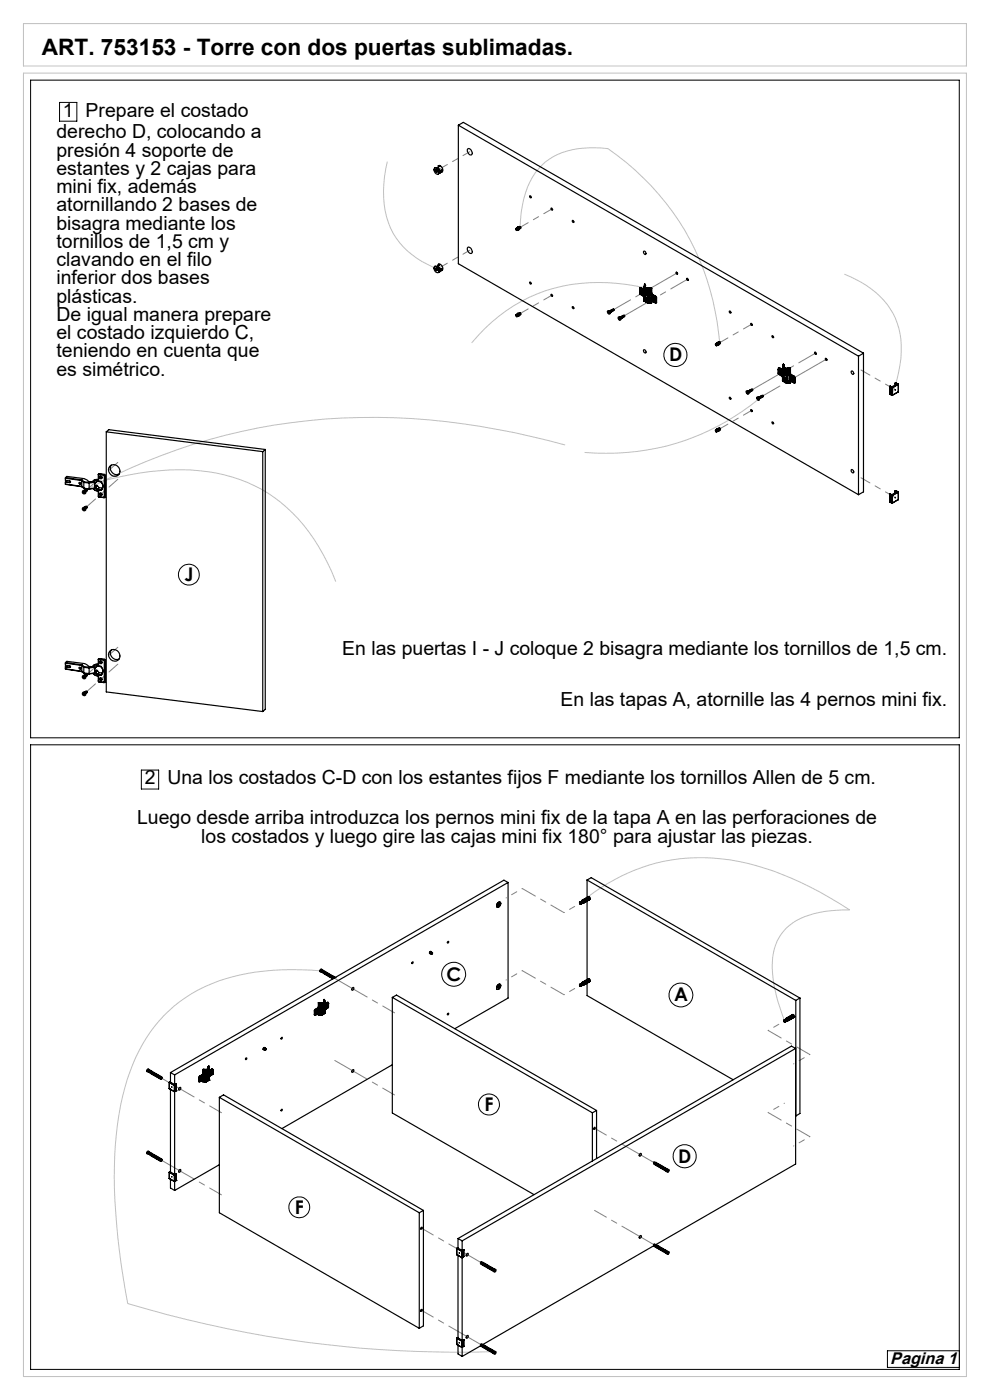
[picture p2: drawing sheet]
<svg xmlns="http://www.w3.org/2000/svg" width="210mm" height="297mm" viewBox="0 0 210 297" stroke-linecap="round" stroke-linejoin="round" font-family="sans-serif">
<defs><g id="words">
<text font-size="4.8" x="8.9" y="11.6">ART. 753153 - Torre con dos puertas sublimadas.</text>
<g font-size="4.1">
<text x="12" y="29.4">derecho D, colocando a</text>
<text x="13.4" y="24.8">1</text>
<text x="18.2" y="24.8">Prepare el costado</text>
<text x="12" y="33.2">presión 4 soporte de</text>
<text x="12" y="37.1">estantes y 2 cajas para</text>
<text x="12" y="41">mini fix, además</text>
<text x="12" y="44.8">atornillando 2 bases de</text>
<text x="12" y="48.7">bisagra mediante los</text>
<text x="12" y="52.6">tornillos de 1,5 cm y</text>
<text x="12" y="56.5">clavando en el filo</text>
<text x="12" y="60.3">inferior dos bases</text>
<text x="12" y="64.2">plásticas.</text>
<text x="12" y="68.1">De igual manera prepare</text>
<text x="12" y="72">el costado izquierdo C,</text>
<text x="12" y="75.8">teniendo en cuenta que</text>
<text x="12" y="79.7">es simétrico.</text>
<text x="72.6" y="139">En las puertas I - J coloque 2 bisagra mediante los tornillos de 1,5 cm.</text>
<text x="118.9" y="149.8">En las tapas A, atornille las 4 pernos mini fix.</text>
<text x="30.7" y="166.4">2</text>
<text x="35.5" y="166.4">Una los costados C-D con los estantes fijos F mediante los tornillos Allen de 5 cm.</text>
<text x="29.1" y="174.9">Luego desde arriba introduzca los pernos mini fix de la tapa A en las perforaciones de</text>
<text x="42.7" y="178.7">los costados y luego gire las cajas mini fix 180° para ajustar las piezas.</text>
</g>
<g font-size="4">
<text x="141.9" y="76.7">D</text>
<text x="39.2" y="123.3">J</text>
<text x="94.7" y="208.1">C</text>
<text x="143" y="212.5">A</text>
<text x="102.8" y="235.7">F</text>
<text x="143.9" y="246.7">D</text>
<text x="62.6" y="257.6">F</text>
</g>
<text font-size="3.6" x="188.8" y="289.3">Pagina 1</text>
</g></defs>
<path d="M5 15.5h200v276.5h-200zM5 5h200v9h-200zM82.2 34.3a21.5 21.5 0 0 0 1.2 15.2 18.4 18.4 0 0 0 9.7 7.7M110.3 48.3a19.6 19.6 0 0 1 3.9-12.4 13.7 13.7 0 0 1 10.8-4.5l4 .1a54.3 54.3 0 0 1 23.7 41.2M179.1 58.2a18.7 18.7 0 0 1 10.8 9.3 19.7 19.7 0 0 1 .4 13.1l-1.1 3.3M136.8 61a38.3 38.3 0 0 0-24.5 2.1 36.1 36.1 0 0 0-12.3 9.6M119.9 94.4a147.2 147.2 0 0 0-54.6-5.2 123.8 123.8 0 0 0-47.4 15M161 84.6a50.4 50.4 0 0 1-37 11.4M21.4 102.1a57.4 57.4 0 0 1 22.8-2 31.3 31.3 0 0 1 23.4 15.9 47.6 47.6 0 0 1 3.6 7.4M123.1 191.5a39.2 39.2 0 0 1 37.2-7.9 72.3 72.3 0 0 1 19.9 9.4 21.6 21.6 0 0 0-12 2.8 10.4 10.4 0 0 0-4.4 9.4 33.6 33.6 0 0 0 2.7 11.5M68.2 206a50.7 50.7 0 0 0-23.2 2.7 29.9 29.9 0 0 0-17.4 18.6 67.5 67.5 0 0 0-3.3 24.9 154.9 154.9 0 0 0 2.8 24.3 241 241 0 0 0 77.9 10.2" fill="none" stroke="#c0c0c0" stroke-width=".21"/>
<g fill="none" stroke="#000" stroke-width=".21">
<path d="M6.5 17h197v139.5h-197zM12.6 21.7h3.7v4h-3.7zM6.5 158h197v132.5h-197zM30 163.4h3.7v4h-3.7zM188.2 286.6h15.3v3.5h-15.3z"/>
<circle cx="143.3" cy="75.3" r="2.45"/>
<circle cx="40.1" cy="121.9" r="2.21"/>
<circle cx="96.3" cy="206.7" r="2.53"/>
<circle cx="144.4" cy="211.1" r="2.53"/>
<circle cx="103.7" cy="234.3" r="2.24"/>
<circle cx="63.5" cy="256.1" r="2.21"/>
<circle cx="145.2" cy="245.3" r="2.45"/>
</g>
<path d="M189.7 82.6l-7.1-4.1M189.7 105.4l-7.1-4" fill="none" stroke="#808080" stroke-width=".21" stroke-dasharray="15.2 1.3 1.3 1.3" stroke-dashoffset="13.1"/>
<path d="M93.4 35.7l6.3-3.5M99.7 53.1l-6.3 3.6" fill="none" stroke="#808080" stroke-width=".21" stroke-dasharray="15.2 1.3 1.3 1.3" stroke-dashoffset="13.6"/>
<path d="M110.3 48.2l6.8-3.9M110.3 66.5l6.8-3.9M159.4 68.8l-6.7 3.9M152.7 91l6.7-3.9" fill="none" stroke="#808080" stroke-width=".21" stroke-dasharray="15.2 1.3 1.3 1.3" stroke-dashoffset="13.3"/>
<path d="M143.6 57.9l-13.4 7.8M132.5 67l13.3-7.8M175.2 76.2l-13.3 7.7M159.6 82.6l13.4-7.7" fill="none" stroke="#808080" stroke-width=".21" stroke-dasharray="15.2 1.3 1.3 1.3" stroke-dashoffset="7.7"/>
<path d="M18.4 107.5l6.6-5.8M18.4 103.9l6.6-5.8M18.4 146.7l6.6-5.8M18.4 143.1l6.6-5.8" fill="none" stroke="#808080" stroke-width=".21" stroke-dasharray="15.2 1.3 1.3 1.3" stroke-dashoffset="12.7"/>
<path d="M107.3 190.5l3.5-2M119.6 193.6l3.5-2M107.3 207.9l3.5-2M119.6 211l3.5-2M162.9 218.6l3.5-2M162.9 236l3.5-2M168.3 225.7l3.5-2M168.3 243.1l3.5-2" fill="none" stroke="#808080" stroke-width=".21" stroke-dasharray="15.2 1.3 1.3 1.3" stroke-dashoffset="15.2"/>
<path d="M110.8 188.5l8.8 5.1M110.8 205.9l8.8 5.1M171.8 223.7l-8.9-5.1M171.8 241.1l-8.9-5.1" fill="none" stroke="#808080" stroke-width=".21" stroke-dasharray="15.2 1.3 1.3 1.3" stroke-dashoffset="12"/>
<path d="M71 207.6l12.7 7.3M34.3 228.7l12.7 7.4M71 225l12.7 7.3M34.3 246.2l12.7 7.3M138.8 246.7l-12.7-7.3M102.1 267.9l-12.7-7.4M138.8 264.1l-12.7-7.3M102.1 285.3l-12.7-7.3" fill="none" stroke="#808080" stroke-width=".21" stroke-dasharray="15.2 1.3 1.3 1.3" stroke-dashoffset="7.3"/>
<g fill="none" stroke="#000" stroke-width=".25">
<path d="M92.1 36h.2v.3zM92.1 36l.2 .2M92.2 35.7a.78 .78 0 0 1 .8 .4 .78 .78 0 0 1-.1 .9 .93 .93 0 0 1-.7-1.3zM92.4 36.2l.1 .1M92.5 36.2l.3 .2M92.5 36.2h.1M92.5 36.2h-.1M92.5 36.2v-.2l.1 .3M92.5 36.3v.2M92.5 36.3l.1 .1M92.6 36.4h.1M92.6 36.1l-.1 .1"/>
<path d="M92.6 36.4l-.1 .1M92.6 36.4v.1h-.1M92.7 36.3l-.1 .1M92.8 36.3l-.2 .1M92.9 35.6l-.2 .1 .4 .6 .2-.1M92.9 35.6l.4 .6M92.9 35.6v.3M93 35.2h.3l-.7 .4h-.4M93 35.2a.81 .81 0 0 1 .9 1.1l-.2 .2M93 35.9l.3 .3M93 35.2l.2 .1M93.1 36.8l.2-.1 .1-.4-.2 .1-.2 .5"/>
<path d="M93.7 36.1l.1 .1M93.8 36.2v.2l-.3 .1M93.8 36.2l-.1-.1-.2 .4-.3 .3M97.2 26.6l84.9 49M97.2 26.6v29.3l84.9 49M97.2 26.6l1.1-.6 84.9 48.9M99.2 31.6a.76 .76 0 0 1 .8 .4 .76 .76 0 0 1-.1 .9 .99 .99 0 0 1-.7-1.3zM92.1 56.9h.2v.2zM92.1 56.6a.76 .76 0 0 1 .8 .4 .76 .76 0 0 1 0 .9 .96 .96 0 0 1-.8-1.3zM92.1 56.9l.2 .2M92.4 57.1l.1 .1M92.5 57v.1"/>
<path d="M92.5 57.1l.1 .1M92.5 57.1h-.1M92.5 57.1v-.2l.3 .4M92.5 57.2v.2M92.5 57.1l-.1-.1v.1M92.6 57l-.1 .1M92.6 57.2v.1M92.6 57.3v.1M92.6 57.2h-.1M92.6 57.3l-.1 .1M92.6 57.3h.2M92.8 57.3h-.2"/>
<path d="M92.9 56.4l-.2 .2 .4 .6 .2-.2M92.9 56.4l.4 .6M92.9 56.4v.4M93 56.1l.3 .1-.7 .3h-.4M93 56.1a.79 .79 0 0 1 .8 .4 .79 .79 0 0 1-.1 .9M93 56.8l.3 .2M93 56.1l.2 .1M93.1 57.7l.2-.1 .1-.5-.4 .7M93.7 57l.1 .1M93.8 57.1l-.1 .3h-.2M93.8 57.1l-.1-.2-.2 .6-.3 .2M99.3 52.5a.81 .81 0 0 1 .7 .4 .81 .81 0 0 1-.1 .9h-.1a.91 .91 0 0 1-.5-1.3z"/>
<path d="M109.4 48.6v-.1a.22 .22 0 0 1 .3 .1 .22 .22 0 0 1-.1 .3h-.1M109.5 48.5l.3-.2 .2 .1v.3M109.7 48.3a.25 .25 0 0 1 .4 .1 .25 .25 0 0 1-.2 .4M109.7 48.2a.3 .3 0 0 1 .4 .2 .3 .3 0 0 1-.1 .4M109.9 48.2l.3-.2 .2 .2 .1 .2-.3 .2M110 48.7l-.3 .2M110.3 48l.2 .4M112.4 41.5a.25 .25 0 0 1 .3 .2 .25 .25 0 0 1-.1 .3l-.3-.3zM112.4 59.8a.21 .21 0 0 1 .3 .2 .21 .21 0 0 1-.2 .3zM116.9 44.2l.3 .3a.22 .22 0 0 1-.3 0 .22 .22 0 0 1 0-.3zM121.4 46.8a.21 .21 0 0 1 .3 .1 .21 .21 0 0 1-.1 .3zM136.5 53.3a.34 .34 0 0 1 .5 .2 .34 .34 0 0 1-.2 .5l-.2-.3z"/>
<path d="M143.4 57.8l.1-.1a.21 .21 0 0 1 .2 .2 .21 .21 0 0 1-.2 .3zM143.5 57.7l.2 .4M145.7 59.1a.21 .21 0 0 1 .3 .1 .21 .21 0 0 1-.2 .3zM145.8 59.1l.2 .3M109.4 66.8l.1-.1a.21 .21 0 0 1 .2 .2 .21 .21 0 0 1-.1 .3l-.1-.1M109.4 66.8v.1M109.7 66.6a.25 .25 0 0 1 .3 .1 .25 .25 0 0 1-.1 .3M109.7 66.5h.3a.29 .29 0 0 1 .2 .2 .29 .29 0 0 1-.2 .3M109.8 66.6l.2 .1 .1 .3-.4 .2M109.8 66.6l-.3 .1M109.9 66.5l.3-.2 .2 .2 .1 .2-.3 .2M110.3 66.4h.1"/>
<path d="M110.3 66.4l.2 .3M116.9 62.5l.3 .1v.3l-.3-.2zM121.4 65.1a.21 .21 0 0 1 .3 .1 .21 .21 0 0 1-.1 .3zM128.9 65.9a.38 .38 0 0 1 .4 .3 .38 .38 0 0 1-.1 .4l-.3-.2zM128.9 66.2h.3M128.9 66.2l.2 .1M129 66.2h.1M129 66.2h-.1M129.1 66.3v.2M129.1 66h.2M129.2 66.4h.1zM129.2 66.2l-.1-.1v.4"/>
<path d="M129.2 66.2l.1 .2M129.2 66.2l-.1 .1M129.2 66.4l-.1 .1M129.2 66l.3 .1-.1 .2M129.3 66l.1 .3M129.4 66.1v.1M129.4 66.2h.1M129.4 66.3v.2M129.4 66l.1 .2 .1-.1-.2-.2 .1 .3M129.5 65.9h.2l.1 .2-.2-.2M129.5 65.9l.1 .2M129.6 65.8h.2l.1 .3-.2-.3"/>
<path d="M129.6 65.9l.2 .1M129.8 65.8l.1 .1M129.9 65.7l.2 .2M130 65.6l.2 .3a.2 .2 0 0 0-.1-.3 .2 .2 0 0 0-.3 .2 .2 .2 0 0 0 .3 .2l-.1-.2h-.2M130.1 65.6l.1 .2M131.1 67.3a.35 .35 0 0 1 .5 .2 .35 .35 0 0 1-.2 .4l-.3-.3zM131.2 67.5l.2 .1M131.2 67.5l.1 .1M131.3 67.5h-.1M131.3 67.5h.1M131.3 67.6v.2M131.4 67.3l.3 .3"/>
<path d="M131.4 67.5l-.1-.1v.4M131.4 67.7h.2zM131.4 67.6l.2 .1M131.4 67.6h-.1M131.4 67.7l-.1 .1M131.5 67.3l.2 .1 .1 .2h-.1M131.6 67.4l.1 .2M131.7 67.6h.1M131.7 67.3l.1 .2M131.7 67.6v.2M131.7 67.2h.2l.1 .2-.1-.2M131.7 67.3l.2 .2v-.2h-.3"/>
<path d="M131.8 67.2l.1 .2M131.9 67.1h.1l.2 .3-.2-.3M131.9 67.2l.1 .1M132.1 67.1l.1 .1M132.2 67l.1 .3v-.2h-.3M132.2 67l.1 .2M132.3 67l.2 .2-.2-.3-.1 .1M132.4 66.9h.1v.2M135.7 62.3h.1M135.7 62.1v.1M135.7 61.4v.1M135.7 61.4h.1"/>
<path d="M135.7 62.3l.6 .4M135.7 61.5l.6 .3M135.7 61.4l.6 .3M135.8 61.3h.1M135.8 61.3l-.1 .1M135.8 62.4l.5 .4M135.8 61.3l.6 .4M135.9 61.2l-.1 .1M135.9 61.1h-.2v1.2M135.9 61.1l.6 .3M135.9 61.2l.6 .4M136 61l-.3 .1"/>
<path d="M136 61l.6 .4M136 61l-.1 .1M136 61.8l-.1 .2 .2 .2M136 61.8h-.1a.33 .33 0 0 0-.2 .3 .33 .33 0 0 0 .3 .3M136 61.8h.1M136 61.8l.2 .2M136 62.4l.2 .1M136 61.8l.2 .1M136.1 62.2l-.1 .2M136.1 62.2l.2 .2M136.1 61.9l.2 .2M136.2 62l.2 .3-.1 .1"/>
<path d="M136.2 61.9a.28 .28 0 0 1 .3 .3 .28 .28 0 0 1-.3 .3M136.2 61.9v.1M136.3 62.6l.3 .4zM136.3 62.4l-.1 .1M136.3 61.8l.3 .1M136.3 62.1l-.2 .1M136.3 62.1l.1 .1M136.3 61.7v.1M136.4 61.7h.2h-.3M136.4 61.7h-.1M136.4 62.3l-.1 .1M136.5 61.4l.1 .1"/>
<path d="M136.5 61.6l-.1 .1M136.5 61.6h.1M136.6 63.8l.6 .3M136.6 74.2l.3 .1a.33 .33 0 0 1 .2 .3 .33 .33 0 0 1-.2 .3l-.3-.3zM136.6 63.8l.6 .4M136.6 63v.8M136.6 61.4h-.1M136.6 61.4h.1M136.6 63.8v.1M136.6 63v.1M136.6 60.7v2.2M136.6 63.1v.8"/>
<path d="M136.6 63.1l.6 .4M136.6 63l.7 .4M136.6 60.7l.2 .2M136.6 62.9l.7 .5M136.6 62.9v.1M136.6 63.9l.8 .4M136.7 60.3l.1 .1v.2M136.7 61.7h.1M136.7 60.3v.4M136.7 61v.7M136.7 61.7l.4 .3M136.7 60.9l.1 .1"/>
<path d="M136.7 63.4a.26 .26 0 0 1 .3 .1 .26 .26 0 0 1-.1 .3l-.2-.3zM136.7 61.7l.3 .2M136.8 60.9h-.1M136.8 60.6h.1M136.8 60.3v.2M136.8 60.6v.1M136.8 60.9v.1M136.8 61h.1M136.8 60.3v.6M136.8 61v.6M136.8 60.6l-.2 .1M136.8 60.3h-.1"/>
<path d="M136.8 62.2a.31 .31 0 0 1 .4 .2 .31 .31 0 0 1-.1 .4l-.3-.4zM136.8 61.6h.1M136.8 60.7h-.1l.2 .2h-.1M136.8 63.4l.3 .3-.3-.1zM136.8 60.9l.1 .9-.1-.2M136.8 60.7l-.1 .1M136.8 60.5v.1M136.8 61.5h.1M136.8 61.5v.1M136.9 61.4l-.1 .2M136.9 60.5h-.1M136.9 61.4l-.1 .1"/>
<path d="M136.9 60.4v1M136.9 60.9l-.1 .1M136.9 63.4l.2 .3M136.9 62.2l.3 .4-.3-.1zM137 61.2h.2M137 61.9l.2 .1M137 61.2v.7M137.1 61.1h.1M137.1 61.1l-.1 .7-.2-.2M137.1 61.1h.6M137.2 64.1l.1 .1M137.2 61.2v.8"/>
<path d="M137.2 63.5v.6M137.2 61.1h.1M137.2 61.9l.1 .1M137.2 61.1v.1M137.2 61.1v.8M137.2 61.9v.1M137.3 61.1l.1 .1M137.3 61.1v.9M137.3 63.4l-.1 .1M137.3 63.4v.8M137.3 63.4h.1M137.3 64.2h.1"/>
<path d="M137.4 61.2h.1M137.4 64.3h.1M137.4 61.2v3.1M137.5 61.2v3.1M137.6 61.1h.1M137.6 64.2h.1M137.6 61.1l-.1 .1M137.6 61.1v3.1M137.6 64.2l-.1 .1M137.7 64.2v.1M137.7 61.1v3.1M137.7 61.1v.1"/>
<path d="M137.7 62.2l.5 .7M137.7 61.1h.5M137.7 61.2h.2M137.7 62.2h.2M137.7 64h.2M137.7 64.3h.2M137.7 61.2v1M137.7 64v.3M137.9 62.2l.4 .6M137.9 61.2v1M137.9 64v.3M137.9 61.1h.2"/>
<path d="M137.9 62.1h.2M137.9 62.1l.4 .7M137.9 64h.2M137.9 64.2h.2M137.9 64.2v.1M137.9 61.1v.1M137.9 61.1v1M137.9 64v.2M137.9 62.1v.1M137.9 64h.1M138 63.7l-.1 .3M138.1 62.1l.3 .5"/>
<path d="M138.1 64.2l.1 .1M138.1 61.1v1M138.1 64v.2M138.1 61.1l.1 .1M138.1 63.8v.2M138.2 63.8h-.2l-.1 .2M138.2 62.2l.2 .3M138.2 64l.2-.1 .7 .4 .1-.2M138.2 63.7a.28 .28 0 0 0-.3 0 .28 .28 0 0 0-.2 .3M138.2 63.7v.1M138.2 63.8l.6 .3M138.2 61.2v1"/>
<path d="M138.2 64v.3M138.2 62.9l.5 .3M138.2 63.7l.5 .4M138.2 61.1l.1 1M138.3 63.1l-.2 .2 .2 .2M138.3 63.1h-.2a.33 .33 0 0 0-.1 .3 .33 .33 0 0 0 .3 .3M138.3 62.8l-.1 .1M138.3 62.1l.2 .4M138.3 63.1h.1M138.3 63.1l.2 .2M138.3 64l-.1 .3M138.3 63.7l.2 .1"/>
<path d="M138.3 63.1l.2 .1M138.3 62.1l-.1 .1M138.3 62.8l.6 .4M138.3 64h-.1M138.3 63.9v.1M138.3 63.5v.2M138.3 62.8l.6 .3M138.3 62.8h.1M138.3 63.5l.2 .2M138.4 63.2l.1 .2M138.4 62.6l-.1 .2M138.4 62.5l.6 .4"/>
<path d="M138.4 62.6l.6 .4M138.5 63.3l.2 .3-.2 .1M138.5 63.2a.28 .28 0 0 1 .2 .3 .28 .28 0 0 1-.2 .3M138.5 63.2v.1M138.5 62.5h-.1M138.5 62.5l.6 .3M138.5 63.7v.1M138.5 63.4l-.2 .1M138.5 63.4l.1 .1M138.7 63.6l-.2 .1M138.7 64.1h.2M138.7 64.1h.1"/>
<path d="M138.7 63.2v.9M138.8 64.1h.1M138.9 63.2h-.2M138.9 63.2h.1M138.9 64.1h.1M138.9 63.2v.9M138.9 63.1l.1 .1M138.9 63.1v.1M139 64.1h.1M139 63.2h.1M139 64.1h-.1M139 63.2h-.1"/>
<path d="M139 63.2v.9M139 62.9l.2 .3M139 63l.1 .2M139 63l-.1 .1M139.1 62.8l.2 .4M139.1 62.8l-.1 .1M139.1 64.1h-.1M139.1 63.2v.9M139.2 63.2v.9M139.3 64.1l-.2 .2M139.3 63.2h-.1M139.3 64.1h-.1"/>
<path d="M139.3 63.2v.9M151.8 73l.2 .1v.2h-.2zM151.8 73.1v-.1a.2 .2 0 0 1 .3 0 .2 .2 0 0 1-.2 .3M151.8 72.9l.5-.1 .1 .3-.4 .2M152 72.8a.25 .25 0 0 1 .4 .1 .25 .25 0 0 1-.1 .3M152.1 72.7a.3 .3 0 0 1 .4 .1 .3 .3 0 0 1-.1 .4M152.3 72.6h.4l.1 .2-.3 .3M152.6 72.5l.2 .3M154.7 66a.21 .21 0 0 1 .3 .1 .21 .21 0 0 1-.1 .3zM159.2 68.6h.1a.23 .23 0 0 1 .3 .2 .23 .23 0 0 1-.2 .2zM163.8 71.3l.2 .1v.2l-.2-.1zM165.1 79.3h.1"/>
<path d="M165.1 79.1v.1M165.1 79.3l.6 .4M165.1 78.3v.2M165.1 78h.3M165.1 78.3h.1M165.1 79.3l.6 .3M165.1 78.5v.8M165.1 78.5l.6 .3M165.2 78.3l-.1 .2M165.2 78.3l.6 .4M165.2 78.2v.1M165.2 78.3h.1"/>
<path d="M165.2 78.3h-.1M165.2 79.4l.6 .3M165.3 78.2h-.1M165.3 78.1h-.2v1.2M165.3 78.2l-.1 .1M165.3 78.1l.6 .3M165.3 78.2l.6 .3M165.4 78l.6 .4M165.4 78l-.1 .1M165.4 78.8a.22 .22 0 0 0-.1 .2 .22 .22 0 0 0 .2 .2M165.4 78.8a.28 .28 0 0 0-.3 .3 .28 .28 0 0 0 .3 .2M165.4 78.8l.2 .1"/>
<path d="M165.4 79.3l.2 .2M165.5 79.2l-.1 .1M165.5 79.2l.2 .1M165.5 78.9l.2 .2M165.6 78.9l.2 .3-.1 .1M165.6 78.9a.28 .28 0 0 1 .3 .3 .28 .28 0 0 1-.3 .3M165.7 79.7l.3 .3M165.7 79.3l-.1 .2M165.7 79.6l.3 .3M165.7 78.8h.3M165.7 79.6v.1M165.7 79.1l-.2 .1"/>
<path d="M165.7 79.1l.1 .1M165.8 78.7l-.1 .1M165.8 78.7h.2M165.8 78.7h.1M165.8 79.3h-.1M165.9 78.4h.1M165.9 78.5l-.1 .2M165.9 78.5l.1 .1M166 78.4h-.1M166 78.4h.1M166 79.9v.2M166 79.9l.7 .5"/>
<path d="M166 79.9h.1M166.1 77.7l.1 .2M166.1 79.9l.7 .4M166.1 77.7l-.1 2.2M166.1 77.7l.2 .2-.1 .1M166.1 78.7l.3 .2M166.1 77.3v.4M166.1 77.9v.8M166.1 78.7l.4 .2M166.1 77.3h.1M166.1 77.3l.2 .1M166.2 77.9v.1"/>
<path d="M166.2 77.5h.1M166.2 77.9h.1M166.2 78h.1M166.2 77.6l-.1 .1M166.2 77.5v.1M166.2 77.6v1M166.2 79.2l.1-.1a.34 .34 0 0 1 .3 .3 .34 .34 0 0 1-.1 .4l-.3-.3zM166.2 77.4v.2M166.2 77.9l.2 .8-.2-.1M166.2 78.5h.1M166.2 77.4v.4M166.3 77.4v.1"/>
<path d="M166.3 77.5h-.1M166.3 79.2l.2 .1 .2 .3a.29 .29 0 0 1-.3-.1 .29 .29 0 0 1-.1-.3zM166.3 78.4l-.1 .2M166.3 78.4l-.1 .1M166.3 77.4v1M166.4 78.1h.2M166.4 78.9h.2M166.4 78.1v.7l-.2-.2M166.4 78.1h.1M166.4 78.1v.8M166.5 78.1h.1M166.6 78.1h.1"/>
<path d="M166.6 78.1v.8M166.6 78.9h.1M166.6 78.9l.1 .1M166.7 78.1l.1 .1M166.7 78.1v.9M166.8 78.2h.1M166.8 78.2v3.1M166.9 78.2v3.1M167 78.1h.1M167 78.1l-.1 .1M167 78.1v3.1M167.1 78.1v3.1"/>
<path d="M167.1 78.1h.1M167.1 79.1l.2 .6 .3 .2M167.1 78.1h-.6M167.1 78.1h.5M167.1 78.1h.2M167.1 79.1h.2M167.1 78.1v1M167.3 79.1l.4 .7M167.3 78.1v1M167.4 78.1h.1M167.4 79.1h.1M167.4 79.1l.3 .7"/>
<path d="M167.4 78.1h-.1M167.4 78.1v1M167.4 79.1h-.1M167.5 79.1l.3 .5M167.5 78.1v1M167.5 78.1l.1 .1M167.6 79.2l.2 .3M167.6 78.2v1M167.6 79.9l.6 .4M167.6 78.1h.1M167.7 79.8l-.1 .1M167.7 79.1l.2 .4"/>
<path d="M167.7 78.1l-.1 .1M167.7 79.1l-.1 .1M167.7 78.1v1M167.7 79.8l.6 .3M167.7 79.8h.1M167.8 79.6l-.1 .2M167.8 79.5l.6 .4M167.8 79.6l.6 .4M167.9 79.5h-.1M167.9 79.5l.6 .3M168.4 79.9l.2 .3M168.4 80l.1 .1"/>
<path d="M168.4 80l-.1 .1M168.5 79.8l.2 .4M168.5 79.8l-.1 .1M172.8 74.8l.1-.1a.21 .21 0 0 1 .2 .2 .21 .21 0 0 1-.1 .2zM172.9 74.7l.2 .4M175.1 76h.1a.21 .21 0 0 1 .2 .2 .21 .21 0 0 1-.2 .2zM175.2 76l.2 .4M180.6 78.8a.35 .35 0 0 1 .4 .1 .35 .35 0 0 1-.2 .5l-.2-.3zM182.1 75.6v29.3M183.2 74.9v29.4l-1.1 .6M183.2 74.9l-1.1 .7M22.5 91.6l33.2 4.2"/>
<path d="M22.5 91.6l.6-.4 33.2 4.2M22.5 91.6v55.2l33.2 4.2M23.3 98.9a1.25 1.25 0 0 1 1.9 .3 1.25 1.25 0 0 1-.7 1.8 1.36 1.36 0 0 1-1.3-.6 1.36 1.36 0 0 1 .1-1.5zM23.6 98.7a1.35 1.35 0 0 0 .2 1.5 1.35 1.35 0 0 0 1.5 .4M55.7 95.8v55.2M56.3 95.4l-.6 .4M56.3 95.4v55.1l-.6 .5M151.8 91.3l.2 .1v.2zM151.8 91.4v-.2a.21 .21 0 0 1 .2 .1 .21 .21 0 0 1-.1 .3M151.9 91.6h.1M152 91a.26 .26 0 0 1 .4 .1 .26 .26 0 0 1-.1 .4M152.1 91l.3 .3-.4 .3"/>
<path d="M152.1 91a.29 .29 0 0 1 .4 .1 .29 .29 0 0 1-.1 .4M152.1 91l-.3 .2M152.3 90.9l.3-.1 .1 .1 .1 .2-.3 .3M152.6 90.8l.2 .3M154.7 84.3h.1a.25 .25 0 0 1 .2 .2 .25 .25 0 0 1-.1 .2zM158.3 83a.35 .35 0 0 1 .5 .1 .35 .35 0 0 1-.2 .5l-.3-.2zM158.4 83.2l.2 .1M158.4 83.2l.1 .1M158.4 83.1h.1M158.4 83.1v.1M158.5 83.3v.2M158.5 82.9l.2 .1"/>
<path d="M158.6 83.3l.1 .1-.1-.1M158.6 83.1l-.1-.1v.5M158.6 83.3h-.1M158.6 83.4l-.1 .1M158.6 83l.3 .1v.2h-.1M158.7 83l.1 .3M158.7 83l.3-.1 .1 .3-.2-.2M158.8 83l.1 .1M158.8 83.1v.1M158.8 83.2h.1M158.8 83.3v.1M158.9 82.9l.2 .2"/>
<path d="M159 82.8h.2l.1 .2-.2-.2M159 82.9l.2 .2v-.2h-.3M159.1 82.8l.1 .2M159.1 82.7h.3l.1 .3-.2-.3M159.2 82.8l.1 .1M159.2 86.9h.1a.21 .21 0 0 1 .3 .2 .21 .21 0 0 1-.2 .2zM159.3 82.7l.2 .1M159.4 82.6l.2 .3v-.2h-.3M159.5 82.6h.2l-.1 .2M159.5 82.8h.1M160.6 84.2a.4 .4 0 0 1 .4 .3 .4 .4 0 0 1-.1 .4l-.3-.2zM160.6 84.5l.2 .1"/>
<path d="M160.6 84.5h.2M160.7 84.5h.1M160.7 84.5l.3 .2-.1-.1M160.7 84.5h-.1M160.8 84.5v-.2v.5M160.8 84.6v.2M160.8 84.2l.3 .4M160.8 84.5h.1M160.8 84.6h.1M160.8 84.7v.1M160.9 84.3l.2 .1 .1 .2h-.1M161 84.3l.2-.1 .1 .3-.2-.2"/>
<path d="M161 84.3l.2 .2M161 84.4l.1 .1M161.1 84.5h.1M161.1 84.6v.1M161.2 84.2l.1 .2M161.3 84.1l.2 .2M161.4 84.1l.2 .2a.2 .2 0 0 0-.1-.3 .2 .2 0 0 0-.3 .2 .2 .2 0 0 0 .3 .2l-.1-.2h-.3M161.4 84h.2l.1 .3-.2-.3M161.5 84.1l.1 .1M161.6 84l.1 .1M161.7 83.9l.2 .3v-.2h-.3M161.7 83.9l.2 .2"/>
<path d="M161.9 84.1h.1M163.8 89.5l.2 .1 .1 .3a.25 .25 0 0 1-.3-.1 .25 .25 0 0 1 0-.3zM166 80.8l.7 .4M166 80v.8M166 80.7v.1M166 80.1v.6M166 80.8v.1M166 80.9h.1M166 80.1l.6 .3M166 80.7l.6 .4M166.1 80.9l.7 .4M166.1 80.4a.27 .27 0 0 1 .4 .1 .27 .27 0 0 1-.2 .4z"/>
<path d="M166.2 80.4l.3 .3h-.2zM166.3 80.4l.2 .2M166.6 81.1l.1 .1M166.6 80.4v.7M166.7 80.4h-.1M166.7 80.4v.8M166.8 81.1h.1M166.8 80.3v.8M166.8 80.3l-.1 .1M166.8 81.1l-.1 .1M166.8 81.3h.1M167 81.2h.1"/>
<path d="M167 81.2l-.1 .1M167.1 81.2h.1M167.1 81h.2M167.1 81.2h.2M167.1 81v.2M167.3 81v.2M167.4 81h.1M167.4 81.2h.1M167.4 81.2h-.1M167.4 81v.2M167.4 81h-.1M167.4 80.7v.3"/>
<path d="M167.5 81.2l.1 .1M167.5 81v.2M167.6 80.7l-.1 .3M167.6 80.8l-.2-.1-.1 .3M167.6 81l.1-.1 .8 .4 .1-.2M167.6 80.7a.28 .28 0 0 0-.3 0 .28 .28 0 0 0-.2 .3M167.6 80.7v.1M167.6 80.8l.6 .3M167.6 81v.3M167.6 80.7l.6 .4M167.7 80.1a.22 .22 0 0 0-.1 .3 .22 .22 0 0 0 .1 .1M167.7 80.1a.28 .28 0 0 0-.3 .3 .28 .28 0 0 0 .3 .2"/>
<path d="M167.7 80.1l.2 .2M167.7 81l-.1 .3M167.7 81h-.1M167.7 80.6l.2 .2M167.7 80.9v.1M167.7 80.5v.1M167.7 80.5l.3 .1M167.8 80.2l.2 .2M167.9 80.3l.2 .2-.1 .1M167.9 80.2a.28 .28 0 0 1 .2 .3 .28 .28 0 0 1-.2 .3M167.9 80.2v.1M168 80.6l-.1 .2"/>
<path d="M168 80.4l-.3 .1M168 80.4l.1 .1M168.1 80.6h-.1M168.2 81.1h.1M168.2 80.3v.8M168.3 80.1l-.1 .2M168.3 80.1v.1M168.3 80.2l-.1 .1M168.3 81.1h.1M168.3 80.2v.9M168.3 80.1h.1M168.4 80.1h.1"/>
<path d="M168.4 81.1h.1M168.4 81.1h-.1M168.4 80.1l-.1 .1M168.4 80.1v1M168.5 81.1h-.1M168.5 80.1v1M168.6 80.2v.9M168.7 81.1l-.1 .2M168.7 80.2h-.1M168.7 81.1h-.1M168.7 80.2v.9M180.6 99.7a.36 .36 0 0 1 .4 .1 .36 .36 0 0 1-.1 .5l-.3-.3z"/>
<path d="M188.7 82l.1 1.6M188.7 82l.1 .1M188.8 83.6h.1M188.8 83.6l.4 .3M188.8 82.1l.4 .2M188.8 82.1v1.5M188.8 81.9l-.1 .1M188.8 82v.1M188.8 81.9v.1M188.8 82l.4 .2M189.2 83.9h.1M189.2 82.3h.1"/>
<path d="M189.2 82.3v1.6M189.2 82.2l.1 .1M189.2 82.2v.1M189.3 83.9h.1M189.3 82.3v1.6M189.9 81.3h.2M189.9 81.3v.4M189.9 82.7v.1zM189.9 81.3h.1M189.9 81.3l.3 .2-1 .6-.4-.2M190.1 81.3l.4 .2M190.5 81.5v.1"/>
<path d="M190.5 81.5h.1M190.5 81.5l-1.3 .7M190.5 81.5l.1 .1M190.5 81.6l.1 1.5M190.5 81.6h.1M190.5 81.6l-1.2 .7M190.6 83.1l-1.3 .8M190.6 81.6v1.5M13.9 101.5v.4l.9 .1a.18 .18 0 0 1 .2 .2 .18 .18 0 0 1-.2 .2M13.9 102.7l3.5 .6M13.9 101.5l3.5 .4M13.9 102.3v.4"/>
<path d="M13.9 102.7l3.5 .5M13.9 102.3l.9 .1M13.9 101.3l.3-.2 3.5 .4 .7 .3a1.4 1.4 0 0 0 1.4 .4M13.9 101.3v.2M13.9 101.3l3.5 .5M14.8 102.4h.1M14.9 102.3l-.1 .1M16.9 102.3a.2 .2 0 0 0-.1 .3 .2 .2 0 0 0 .3 .1M17.4 103.2l.4 .4M17.4 101.9l.4 .4M17.4 101.9v1.3M17.4 101.8v.1"/>
<path d="M17.4 101.8l.5 .4M17.6 104.4l.2 .1M17.6 108h.2M17.6 104.3v.1M17.6 107.9v.1M17.6 104.4h.2M17.6 104.4h.1M17.6 108h.1M17.8 103.6h.1M17.8 103.6l1.1 .1M17.8 102.3l1.1 .2M17.8 102.3v1.3"/>
<path d="M17.8 104.3l.1-.1 .2 .3M17.8 104.5v.1M17.8 107.9v-.2l.3 .3-.2 .1M17.8 108v.2M17.8 104.3l-.2 .1M17.8 107.9l-.2 .1M17.8 103.6l1.1 .2M17.8 104.2v.1M17.8 104.4v.2M17.8 107.8v.1M17.8 104.6h.1M17.8 104.4v.1"/>
<path d="M17.8 108.2h.1M17.9 102.2l-.1 .1M17.9 102.2l1 .1M17.9 104.5v.2l-.1-.1M17.9 108.1l-.1 .1M17.9 104.5h.2M17.9 104.1a.19 .19 0 0 1 .3-.1 .19 .19 0 0 1 0 .3M17.9 107.7a.19 .19 0 0 1 .3-.1 .19 .19 0 0 1 0 .3M18 104a.2 .2 0 0 1 .3 0 .2 .2 0 0 1 0 .3M18 107.6a.19 .19 0 0 1 .3-.1 .19 .19 0 0 1 0 .3M18.1 108l-.2 .1M18.1 103.9a.2 .2 0 0 1 .3 0 .2 .2 0 0 1-.1 .3"/>
<path d="M18.1 107.5a.19 .19 0 0 1 .3 0 .19 .19 0 0 1-.1 .3M18.2 103.9a.19 .19 0 0 1 .3 0 .19 .19 0 0 1-.1 .2M18.2 107.4a.2 .2 0 0 1 .3 .1 .2 .2 0 0 1-.1 .2M18.9 102.3v.2M18.9 103.7v.1M18.9 102.5l1.2-.2v1.2l-1.2 .2M18.9 102.5v1.2M19.9 102.2l-1 .1M20 103.6l-1.1 .2M20.1 102.5h.1M20.1 102.9l.4 .1M20.1 102.4h.1"/>
<path d="M20.1 103.4h.1M20.1 103.3h.1M20.1 103.4l.1 .1M20.1 102.4v.1M20.1 103.3v.1M20.1 103.3l.2 .1M20.2 102.4h-.1M20.2 102.4h.1M20.2 103.5l.4 .4M20.3 102.4l-.2 .1M20.3 103.4l-.1 .1M20.3 103.4l.3 .4"/>
<path d="M20.5 103h.2M20.5 103l-.4 .3M20.6 102l.8 .2M20.6 103.9l.8 .1M20.6 102l.8 .1M20.6 102l-.4 .4M20.6 103.8v.1M20.6 102.1l-.3 .3M20.6 103.8l.8 .1M20.7 103l.3 .5M20.7 103l-.4 .4M20.8 105.3l.2 .1"/>
<path d="M20.8 101.8l.1 .1M20.8 101.8a1.07 1.07 0 0 0-1.2 .4M20.8 101.7l-.7 .1-.3 .2M20.8 100.7h.1M20.8 105.3h.1M20.8 100.7v1.1M20.8 104.2v1.1M20.9 100.6l-.1 .1M20.9 100.6h.1M20.9 105.3l.1 .1M20.9 104.1l-.1 .1M20.9 104.1h-.4l-.7-.5 .4 .5 .6 .1"/>
<path d="M20.9 101.9l-.5-.1-.6 .4M20.9 100.7v1.2M20.9 104.1v1.2M21 100.7h-.1M21 105.4h.1M21 100.7l1 .1M21 105.4l1 .1M21 100.5v.2M21 100.5l-.1 .1M21 105.4l1 .2M21 100.5l1 .2M21 103.5h.7"/>
<path d="M21 103.5l-.4 .3M21.1 100.5l-.2 .1M21.1 100.5l1 .1M21.1 100.5h-.1M21.3 101.1a.2 .2 0 0 0 0 .3 .2 .2 0 0 0 .3 0M21.3 104.7a.2 .2 0 0 0 0 .2 .2 .2 0 0 0 .3 0M21.4 102.2a1.15 1.15 0 0 1 0 1.7M21.4 102.1a1.28 1.28 0 0 1 0 1.9M21.4 103.9v.1M21.4 102.1v.1M21.4 103.9h.1M22 100.8l.1 .1"/>
<path d="M22 105.5v.1M22 100.7v.1M22 100.7l.3 .2M22.1 100.6l.2 .3M22.1 100.6l-.1 .1M22.1 105.4l-.1 .1M22.1 100.9v4.5M22.2 105.5l-.2 .1M22.2 105.5h.1M22.3 100.9h-.2M22.3 105.4h-.2M22.3 105.4l-.1 .1"/>
<path d="M22.3 102.5v.4M22.3 100.9v4.5M22.3 100.9h.1M188.7 106.4l.1 .1M188.7 104.9h.1M188.7 104.9v1.5M188.8 106.5l.4 .2M188.8 104.9v1.6M188.8 104.9l.4 .3M188.8 104.8l-.1 .1M188.8 104.9h.1M188.8 104.8v.1"/>
<path d="M188.8 104.9l.4 .2M189.2 106.7h.1M189.2 105.2h.1M189.2 105.2v1.5M189.2 105.1l.1 .1M189.2 105.1v.1M189.3 106.7h.1M189.3 105.2v1.5M189.9 104.1h.2M189.9 104.2v.3M189.9 105.5v.2zM189.9 104.1v.1"/>
<path d="M189.9 104.1l.3 .2-1 .6-.4-.1M190.1 104.1h.1M190.1 104.1l.4 .3M190.5 104.4h.1M190.5 104.4l-1.3 .7M190.5 104.4l.1 1.6M190.5 104.4l-1.2 .8M190.6 106l-1.3 .7M190.6 104.4v1.6M20.8 139.9l.1 .1M20.8 139.9v1.1M20.9 139.8l-.1 .1"/>
<path d="M20.9 139.8h.1M20.9 140v1.1M21 139.9l-.1 .1M21 139.9l1 .1M21 139.8v.1M21 139.8h-.1M21 139.8l1 .1M21.1 139.7l-.2 .1M21.1 139.7l1 .2M21.1 139.7l-.1 .1M22 139.9v.1M22 139.9l.3 .2"/>
<path d="M22.1 139.9l.2 .2M22.1 139.9h-.1M23.3 138.1a1.25 1.25 0 0 1 1.9 .3 1.25 1.25 0 0 1-.7 1.9 1.36 1.36 0 0 1-1.3-.7 1.36 1.36 0 0 1 .1-1.5zM23.6 137.9a1.35 1.35 0 0 0 .2 1.5 1.35 1.35 0 0 0 1.5 .4M13.9 140.7v.4l.9 .1a.18 .18 0 0 1 .2 .2 .18 .18 0 0 1-.2 .2M13.9 141.9l3.5 .6M13.9 141.5v.4M13.9 140.7l3.5 .5M13.9 141.9l3.5 .5M13.9 141.5l.9 .1M13.9 141.5h.1M13.9 140.5l.3-.2 3.9 .6a1.66 1.66 0 0 0 2.3 .2h.5"/>
<path d="M13.9 140.5v.2M13.9 140.5l3.5 .6M14.8 141.6h.1M14.9 141.6h-.1M16.9 141.6a.2 .2 0 0 0-.1 .2 .2 .2 0 0 0 .3 .1M17.4 142.4l.4 .4M17.4 141.2v1.2M17.4 141.2l.4 .4M17.4 141.1v.1M17.4 141.1l.5 .3M17.6 143.6l.2 .1M17.6 147.2h.2"/>
<path d="M17.6 143.6h.2M17.6 143.5v.1M17.6 147.1v.1M17.6 143.6h.1M17.6 147.2h.1M17.8 142.8l1.1 .2M17.8 141.6v1.2M17.8 143.6l.1-.2 .2 .3h-.2M17.8 143.7v.2M17.8 147.2v-.2l.3 .2-.2 .1M17.8 147.2v.3M17.8 141.6l1.1 .1"/>
<path d="M17.8 142.8l1.1 .1M17.8 143.6h-.2M17.8 147.2h-.2M17.8 143.4v.2M17.8 143.6v.2M17.8 147v.2M17.8 147.2v.2M17.8 143.8h.1M17.8 143.6v.1M17.8 143.8v.1M17.8 147.4h.1M17.8 147.2h.1"/>
<path d="M17.8 147.4v.1M17.9 141.4l-.1 .2M17.9 141.4l1 .2M17.9 143.7l-.1 .2M17.9 147.3l-.1 .2M17.9 143.7h.2M17.9 143.3a.19 .19 0 0 1 .3-.1 .19 .19 0 0 1 0 .3M17.9 146.9l.1-.1a.2 .2 0 0 1 .2 .1 .2 .2 0 0 1 0 .2M17.9 147.2v.1M18 143.2a.19 .19 0 0 1 .3 0 .19 .19 0 0 1 0 .3M18 146.8a.19 .19 0 0 1 .3 0 .19 .19 0 0 1 0 .3M18.1 143.1a.2 .2 0 0 1 .3 .1 .2 .2 0 0 1-.1 .2"/>
<path d="M18.1 146.7a.19 .19 0 0 1 .3 0 .19 .19 0 0 1-.1 .3M18.2 143a.2 .2 0 0 1 .3 .1 .2 .2 0 0 1-.1 .3M18.2 146.6a.19 .19 0 0 1 .2 .1 .19 .19 0 0 1 0 .2M18.9 141.6v.1M18.9 142.9v.1M18.9 141.7v1.2M18.9 141.7l1.2-.2v1.3l-1.2 .1M19.9 141.4l-1 .2M20 142.8l-1.1 .2M20.1 141.7h.1M20.1 142.1l.4 .1M20.1 141.6h.1"/>
<path d="M20.1 142.7h.1M20.1 142.5h.1M20.1 141.6v.1M20.1 142.5v.2M20.1 142.5l.2 .1M20.2 141.6h-.1M20.2 141.6h.1M20.2 142.7l.4 .5M20.3 141.6l-.2 .1M20.3 142.6l-.1 .1M20.3 142.6l.3 .4M20.5 142.2l.2 .1"/>
<path d="M20.5 142.2l-.4 .3M20.6 141.2l.8 .2M20.6 143.2l.8 .1M20.6 141.2l-.4 .4M20.6 143v.2M20.6 141.3l-.3 .3M20.6 143l.8 .1M20.7 142.3l.3 .4M20.7 142.3l-.4 .3M20.8 144.5l.2 .2M20.8 141l.1 .1M20.8 141a1.03 1.03 0 0 0-1.2 .4"/>
<path d="M20.8 140.9h-.5l-.5 .3M20.8 144.5h.1M20.8 143.4v1.1M20.9 144.5l.1 .1M20.9 143.3l-.1 .1M20.9 143.3h-.4l-.7-.4 .4 .4 .6 .1M20.9 143.3v1.2M21 144.6v.1M21 144.6l1 .1M21 144.7l1 .1M21 142.7l.7 .1M21 142.7l-.4 .3"/>
<path d="M21.3 143.9a.19 .19 0 0 0-.1 .3 .19 .19 0 0 0 .3 0 .19 .19 0 0 0 0-.3h-.2M21.3 140.3a.2 .2 0 0 0 0 .3 .2 .2 0 0 0 .3 0M21.3 143.9a.2 .2 0 0 0 0 .3 .2 .2 0 0 0 .3 0M21.4 141.4a1.15 1.15 0 0 1 0 1.7M21.4 141.4a1.28 1.28 0 0 1 0 1.9M21.4 143.1v.2M21.4 141.4h.1M21.4 143.1h.1M22 140l.1 .1M22 144.7v.1M22.1 140.1h.2M22.1 144.7h-.1"/>
<path d="M22.1 140.1v4.6M22.2 144.8h-.2M22.2 144.8h.1M22.3 144.6l-.2 .1M22.3 144.6l-.1 .2M22.3 141.8v.3M22.3 140.1v4.5M22.3 140.1h.1M22.3 144.6h.1M105.6 191.6a.39 .39 0 0 1 .6-.2 .39 .39 0 0 1-.1 .7l-.1 .1a.39 .39 0 0 1-.6 .2 .39 .39 0 0 1 0-.6zM105.6 191.5a.37 .37 0 0 1 .6 0 .37 .37 0 0 1-.1 .5 .43 .43 0 0 1-.3 .5 .43 .43 0 0 1-.5-.2v-.3zM105.6 192h.1"/>
<path d="M105.7 191.9l-.1 .1M105.7 192h.1M105.8 191.9h.1M105.8 191.8h.1M105.8 192v.1M105.8 191.8v-.1v.4M105.8 191.9v.2M105.8 191.8l.1 .1M105.9 191.8h.1M105.9 191.8l-.1 .1M105.9 191.8v.1M105.9 191.9h-.1"/>
<path d="M106 191.7h.2l-.2 .2zM106.2 191.7l-.2 .1M107.8 187.2l-.9-.5-70.7 40.8M107.8 187.2l-70.8 40.8M107.8 187.2v24.5l-11.3 6.5M123 191.4l-.1 .3 .4 .1M123 191.5l.2 .3zM123 191.4h.2l.1 .4M123 191.6h.1M123 191.5v.2M123 191.5h.1M123.1 191.5l-.1 .2"/>
<path d="M123.1 191.7h.1M123.1 191.6l.1 .1M123.1 191.6h-.1M123.1 191.3h.2M123.1 191.3l.3 .1v.3M123.1 191.3l-.1 .1M123.1 191.6l-.1 .1M123.3 191.3l.1 .4M123.4 191.7l-.1 .1M123.4 191.3l.1-.2 .1 .1a.18 .18 0 0 1 .2 .2 .18 .18 0 0 1-.2 .1h-.1M123.5 191l-.1 .3M123.5 191l1.3-.8 .4 .3v.3l-1.4 .8"/>
<path d="M123.5 191l.3 .1v.5M123.5 191.5l.3 .1M123.5 191.2h.1M123.5 191.2l-.2 .1M123.6 191.2l.1 .2-.3 .2M123.7 190.9l1-.6 .2 .2-1 .5zM124 191.2l1-.6v.3l-1 .5zM124.5 186.7l44.3 25.5M124.5 186.7l.9-.5 44.3 25.5M124.5 186.7v3.7M124.5 191.2v16.6M124.7 190.3v.1"/>
<path d="M124.7 190.4l.2 .1M124.7 190.4l-.9 .5M125 190.6v.2M125 190.8l-1 .5M125 190.8v.1M66.7 215.2l.1 .2M66.7 214.5h.1M66.7 215.2h.1M66.7 214.5v.7M66.8 215.2h.1M66.8 214.5h.1M66.8 214.5v.7"/>
<path d="M66.9 214.1l-.2 .4M66.9 214.1v.1M66.9 215.2h.1M66.9 214.3l-.1 .2M66.9 214.2l-.2 .3M66.9 214.3l.1 .1M66.9 214.5h.1M66.9 214.5v.7M67 214.4l-.1 .1M67 214.4h.1M67 214.5h.1M67 215.2h.1"/>
<path d="M67 214.5v.7M67 214.4l.1 .1M67 214.4v.1M67.1 215.2h-.1M67.1 214.5v.7M67.2 214.8h.1M67.3 214.6l-.1 .1M67.3 214.6h.1M67.3 214.6h-.1M67.3 214.8v.1M67.3 214.6v.1M67.3 214.8h.1"/>
<path d="M67.3 214.5v.1M67.3 214.5l-.1 .2 .1 .1M67.3 214.5l.2-.1a.19 .19 0 0 1 .3 0 .19 .19 0 0 1-.1 .3 .24 .24 0 0 1-.2 .2 .24 .24 0 0 1-.2-.1zM67.3 214.5a.26 .26 0 0 0-.2 .2 .26 .26 0 0 0 .2 .3v-.1M67.3 214.5l.3-.2a.26 .26 0 0 1 .1 .3 .26 .26 0 0 1-.2 .2M67.3 214.5h.1M67.3 213.9h.1M67.3 213.9l-.4 .2M67.4 214.7h.1M67.4 215l.2 .2M67.4 214l.1 .1M67.4 214l-.5 .3"/>
<path d="M67.4 213.9l-.5 .3M67.5 214.1l-.5 .3M67.5 214.1h.1M67.5 215v.1M67.5 214.5l.1-.1-.1 .4M67.5 214.6h.1M67.5 214.1l.1 .1M67.5 213.6l-.2 .3M67.5 212.7v.9M67.5 215.1l.1 .3M67.5 214.7l.1 .1M67.5 214.8l-.2 .1"/>
<path d="M67.5 212.7l.1 .1M67.5 213.6h.1M67.5 215.1l.1 .1M67.6 214.9h.2v.2M67.6 214.9l-.7 .5-.2-.2M67.6 214.8h-.1M67.6 214.6v.2M67.6 213.6l-.2 .3M67.6 214.9h.2l.2 .2h-.2M67.6 214.9l.1 .2M67.6 214.9h.1M67.6 214.9l-.5 .3"/>
<path d="M67.6 212.8v.8M67.6 215.2v.2M67.6 214.2l-.5 .3M67.6 214.5l.1 .1M67.7 213.5l-.3 .5M67.7 212.7h.1M67.7 213.5h.1M67.7 215.1h.1M67.7 215.3h.1M67.7 214.6h-.1M67.7 212.7v.8M67.7 214.6l-.3 .1"/>
<path d="M67.7 215.1v.2M67.7 215.3l-.1 .1M67.7 212.7l-.1 .1M67.7 214.9l.1 .2M67.8 212.7l.2 .1M67.8 212.7l-.2 .1M67.8 212.7h.2M67.8 213.5l-.3 .6M67.8 212.7v.9M67.8 215.1v.2M67.8 213.5v.1M67.8 215.1h.1"/>
<path d="M67.8 213.6h.2l-.1 .3-.3 .3M67.8 213.6l-.3 .5M67.8 215.3h.2M68 215.3h.1M68 212.7h.1M68 212.7v2.6M68.1 212.7l.1 .1M68.1 215.3l.1 .1M68.1 212.7v2.6M68.2 212.8h.1M68.2 215.4h.1M68.2 212.8v2.6"/>
<path d="M68.3 215.3h.1M68.3 205.7a.27 .27 0 0 0-.4 .1 .27 .27 0 0 0 .2 .4M68.3 214.6h.1M68.3 214.6v.7M68.3 212.7h.1M68.3 214.6l.1 .1M68.3 212.7l-.1 .1M68.3 212.7v.8M68.4 212.7h-.4M68.4 212.7h.2M68.4 206.3h.1M68.4 213.4l-.1 .1"/>
<path d="M68.4 213.4h.1M68.4 212.7v.1M68.4 212.7v.7M68.4 213.7h.3l-.2 .3zM68.4 215.2l-.1 .1M68.4 212.8v.6M68.4 214.7v.5M68.5 213.6h.1M68.5 205.9l-.2 .3 .1 .1M68.5 205.8l-.3-.1-.2 .1v.3l.3 .2M68.5 213.6h.1a.26 .26 0 0 1 .1 .3 .26 .26 0 0 1-.4 .1zM68.5 213.4h-.1"/>
<path d="M68.5 205.9l.1 .1M68.6 206l-.2-.2-.1 .2-.1 .2 .2 .1M68.6 212.7l-.2 .1M68.6 212.7l-.1 .7M68.6 214.7l.1 .1-.2 .1zM68.6 214.6h.1a.2 .2 0 0 1 .1 .2 .2 .2 0 0 1-.3 .1zM68.7 212.2h.1M68.7 214.6l-.2 .2M68.7 214.6h.1M68.7 213v.1M68.7 206.1l-.2 .1 .2 .2M68.7 213h.1"/>
<path d="M68.7 206l.1 .1M68.7 213.2l-.1 .1M68.7 212.2v.8M68.7 212.2l.1 .1M68.7 212.5l.1 .1M68.7 206.1l-.1-.2-.2 .3 .1 .2 .2 .1M68.7 213.1v.2l-.1-.1M68.7 212.1v.1M68.7 213.1l-.1 .2M68.7 212.3l.1 .1M68.7 212.1h.1M68.7 212.1v.4"/>
<path d="M68.7 212.6v.6M68.7 212.6h.1M68.7 212.3l.2 .1M68.8 212.3h-.1M68.8 212.2v.1M68.8 212.3h.1M68.8 212.5h.1M68.8 212.6h.1M68.8 212.5v.7M68.8 212.3l.1 .1M68.8 212.5v.1M68.8 213.2v.1"/>
<path d="M68.8 213.2l-.3 .2M68.8 212.1v.1M68.8 212.1v.3M68.8 212.6v.7M68.8 213.3l-.3 .1M68.9 212.4l-.1 .1M68.9 215h.1M68.9 214.2l-.6 .4M68.9 212.4l-.1 .2M68.9 214.2h.1M68.9 215l-.7 .4M68.9 214.2v.2"/>
<path d="M68.9 213.3h.3M68.9 212.4v1.8M68.9 214.4v.6M68.9 214.4l-.5 .3M68.9 214.9l-.5 .3M68.9 212.9v.1M68.9 214.9l-.5 .4M68.9 214.3v.6M68.9 212.9l.1 .1M69 206.2v-.1a.28 .28 0 0 0-.3 .2 .28 .28 0 0 0 .2 .3M69 213h-.1M69 213.1v.1"/>
<path d="M69 213.1h-.1M69 206.2h-.1l-.1 .2 .1 .1M69 213.2l-.1 .1 .2-.1M69 213.2h.1M69 213.7h.2M69.1 213.6h.1M69.1 213.2l.1 .1M69.1 214l-.2 .3M69.1 213.5h.1M69.2 206.3v-.1a.29 .29 0 0 0-.3 .2 .29 .29 0 0 0 .2 .4M69.2 213.4v.1M69.2 213.7v.2"/>
<path d="M69.2 214l-.3 .3M69.2 214h-.1M69.2 213.7h.1M69.2 213.5v.1M69.2 213.6h-.1M69.2 213.4l-.2 .3h.2M69.2 213.4l-.2 .2v.3h.2M69.2 213.4l.4-.1-.1 .4-.3 .2M69.2 213.4h.1M69.3 213.4h-.1M69.3 213.6l.3-.2zM69.3 206.4h-.3l.1 .3"/>
<path d="M69.3 213.4a.2 .2 0 0 1 .3-.2 .2 .2 0 0 1 0 .4 .21 .21 0 0 1-.2 .2 .21 .21 0 0 1-.2-.2zM69.4 213.4v.1M69.4 213.6v.1M69.4 206.5v-.2a.29 .29 0 0 0-.2 .3 .29 .29 0 0 0 .2 .3M69.4 212.7h.2M69.4 213.3v.4M69.4 213.3v.1M69.4 212.7l-.5 .2M69.4 212.7h.1M69.5 206.5l-.1-.1-.1 .2 .1 .2M69.5 212.7h.2v1M69.5 212.8h.1"/>
<path d="M69.5 212.8l.1 .1M69.5 212.7l-.5 .3M69.5 212.8l-.5 .3M69.5 213.8l-.4 .3M69.6 212.9h.1M69.6 213.5h-.3M69.6 212.9l-.6 .3M69.6 212.8v.1M69.6 212.9v.1M69.6 212.9l-.5 .3M69.6 213.7l-.5 .3M69.6 213l-.4 .3"/>
<path d="M69.6 213v.7M69.7 213.7h-.1M69.7 206.6v-.1a.28 .28 0 0 0-.3 .2 .28 .28 0 0 0 .2 .3M69.7 213.5v.1M69.7 213.7l-.5 .3M69.7 206.7l-.1-.1-.1 .2 .1 .2M69.9 206.8v-.2a.29 .29 0 0 0-.3 .3 .29 .29 0 0 0 .2 .3M70 206.8h-.3l.1 .3M70 207.2l.1 .1M70.1 206.9l-.1 .1 .1 .2M70.1 206.9h.1M70.1 206.9v-.1a.27 .27 0 0 0-.2 .2 .27 .27 0 0 0 .2 .3"/>
<path d="M70.3 207l-.1 .3 .1 .1M70.3 207l.1 .1M70.4 207v-.1a.27 .27 0 0 0-.3 .2 .27 .27 0 0 0 .2 .3M70.6 207.1v-.1a.29 .29 0 0 0-.3 .3 .29 .29 0 0 0 .3 .3M70.7 207.2h-.3l.2 .3M70.8 207.3v-.2l-.2 .2v.3M70.9 207.4h.1M70.9 207.4v.1M70.9 207.3h-.2v.3M71 207.4h.1M71.1 207.4l-.1-.1-.1 .1M74.8 209.6v-.1a.2 .2 0 0 1 .3 .1 .2 .2 0 0 1-.1 .3 .22 .22 0 0 1-.3 .2 .22 .22 0 0 1-.1-.4z"/>
<path d="M83.2 211.6l42.5 24.5M83.2 211.6v24.5l30.1 17.3M83.2 211.6l.9-.5 42.4 24.5M87.4 204.2l.2-.1-.1 .3zM91.4 201.9h-.2v.4M91.5 202l-.2-.1a.2 .2 0 0 0-.2 .2 .2 .2 0 0 0 .2 .2M91.6 202.1l.2 .1-.3 .2zM91.7 202.1l-.4-.1-.1 .2 .3 .2M91.8 202.2l-.1-.1-.2 .1v.2h.1M105.6 209a.39 .39 0 0 1 .6-.1 .39 .39 0 0 1-.1 .6l-.1 .1a.39 .39 0 0 1-.6 .3 .39 .39 0 0 1 0-.7zM105.6 209a.38 .38 0 0 1 .6-.1 .38 .38 0 0 1-.1 .6 .43 .43 0 0 1-.3 .4 .43 .43 0 0 1-.5-.2zM105.6 209.4h.1z"/>
<path d="M105.7 209.4h-.1M105.7 209.3l-.1 .1M105.8 209.3h.1M105.7 209.5h.1M105.8 209.2v.3M105.8 209.5h.1M105.8 209.3v.1M105.8 209.4v.1M105.9 209.2v.1M105.9 209.3h-.1M105.9 209.3h.1M105.9 209.3l-.1 .1"/>
<path d="M106 209.1h.2l-.2 .2zM106.2 209.1l-.2 .2M122.9 209h.1M122.9 209l.3 .1M122.9 209h.2M123 208.8l-.1 .3 .4 .1M123 208.9l.2 .3zM123 208.8l.2 .1 .1 .3M123 208.9v.3M123.1 208.7l.3 .1v.4M123.1 208.7l-.1 .1M123.1 209.1l-.1 .1"/>
<path d="M123.2 209.1h.1M123.4 209.2h-.1M123.4 208.7v-.1a.2 .2 0 0 1 .3 .1 .2 .2 0 0 1-.1 .2l.2 .1M123.5 208.4l-.1 .3M123.5 208.4l1.3-.8 .4 .3v.3l-1.4 .8M123.5 208.4l.3 .2v.4M123.5 208.6h.1M123.5 208.6l-.2 .2M123.6 208.6l.1 .2-.3 .2M123.7 208.3l1-.6 .2 .2-1 .6zM124 208.6l1-.5v.2l-1 .6zM124.5 208.6v2.6l31 17.9"/>
<path d="M124.7 207.7v.1M124.7 207.8l.2 .1M124.7 207.8l-.9 .5M125 208.1v.1M125 208.2l-1 .6M125 208.2v.1M166.3 216.5h.1v.3zM166.3 216.6l.2 .1M166.3 216.4v.3l.2 .1M166.3 216.4l.2 .1v.3M166.3 216.6h.1M166.3 216.5v.2"/>
<path d="M166.4 216.6h-.1M166.4 216.7h.1M166.4 216.7h-.1M166.4 216.6v.1M166.5 216.7h.1M166.5 216.3l.2 .4M166.6 216.3l.2 .2-.1 .2M166.6 216.3l-.3 .1M166.6 216.4l.4-.1-.2 .3M166.7 216.7l-.2 .1M166.8 216l-.1 .2a.19 .19 0 0 1 .3 0 .19 .19 0 0 1-.1 .3M166.8 216l1.4-.8 .3 .2v.4l-1.4 .8"/>
<path d="M166.8 216l.3 .1v.5M166.8 216.5l.3 .1M167 215.9l1-.6 .2 .2-1 .5zM167.3 216.2l1-.6v.3l-1 .6zM168 215.3v.1M168 215.4l.2 .1M168 215.4l-.9 .5M168.3 215.6v.2M168.3 215.8l-.9 .6M168.3 215.8v.1M168.8 212.2v24.5M169.7 211.7v24.5l-.9 .5"/>
<path d="M169.7 211.7l-.9 .5M31.6 226.9a.25 .25 0 0 0-.4 .1 .25 .25 0 0 0 .1 .3M31.7 227.4l.1 .1M31.7 227.5h.1M31.7 227l.2 .2-.3 .1v.2l-.1-.1zM31.8 227l-.3-.1-.2 .1-.1 .3 .4 .2M32 227.3v-.2a.29 .29 0 0 0-.3 .3 .29 .29 0 0 0 .3 .3M32.1 227.3h-.2l.1 .3M32.2 227.4v-.1a.29 .29 0 0 0-.2 .2 .29 .29 0 0 0 .2 .3M32.3 227.4h-.1l-.1 .1 .1 .2M32.5 227.5v-.1a.28 .28 0 0 0-.3 .3 .28 .28 0 0 0 .3 .3M32.6 227.6l-.2-.1-.1 .2 .2 .2"/>
<path d="M32.7 227.7v-.2a.29 .29 0 0 0-.2 .3 .29 .29 0 0 0 .2 .3M32.8 227.7h-.2l.1 .3M32.9 227.8l-.1 .2 .1 .1M32.9 227.8l.1 .1M32.9 227.8v-.1a.27 .27 0 0 0-.2 .2 .27 .27 0 0 0 .2 .3l-.1-.1M33.1 228.3h.1M33.1 227.9v.3M33.2 227.9l.1 .1M33.2 227.9l-.1-.1a.29 .29 0 0 0-.2 .3 .29 .29 0 0 0 .3 .2M33.3 228.4h.1M33.4 228.1v-.2a.29 .29 0 0 0-.2 .3 .29 .29 0 0 0 .2 .3M33.5 228.1h-.2v.3"/>
<path d="M33.7 228.2v-.1a.29 .29 0 0 0-.3 .2 .29 .29 0 0 0 .2 .3M33.7 228.2l-.2 .1 .1 .3M33.8 228.3l-.1 .3 .2 .1M33.9 228.3l.1 .1M33.9 228.3v-.1a.28 .28 0 0 0-.3 .3 .28 .28 0 0 0 .3 .3M34.1 228.6l.2-.1 .1 .1zM34.1 228.5v-.2a.27 .27 0 0 0-.2 .3 .27 .27 0 0 0 .2 .3M34.2 228.5l-.2 .1v.2l.2 .1M35.9 229.6v.1M35.9 230.9v.1M35.9 229.7h.1M35.9 229.6h.1"/>
<path d="M35.9 231h.1M35.9 229.7v1.3M35.9 229.6l.3-.2-.3 .2M35.9 231l1.1 .6M35.9 229.7l1.1 .6M35.9 229.6l1.1 .6M36.2 227.5l.8 .5M36.2 227.5v2.1l.8 .5M36.2 231.1v17.5l.8 .5M36.4 230.6l.1 .1zM37 231.6h.1M37 230.3h.1"/>
<path d="M37 230.3v1.3M37 230.2v.1M37 228v2.1M37 230.3v18.8M37.3 230l.1 .1M37.3 229.9v.1M37.3 230l-.3 .2M37.3 229.9l-.3 .2M37.3 229.9h.1M37.4 229.9v.1M37.4 231.4h.1M37.4 231.4l-.4 .2"/>
<path d="M37.4 230.1l-.4 .2M37.4 230.1v1.3M37.4 230v1.4M37.4 230v.1M38 230.9l.3-.2v.3a.24 .24 0 0 1-.1 .2 .24 .24 0 0 1-.3-.1zM42.2 229.4l.1 .1M42.2 228.6h.1M42.2 229.4h.1M42.2 228.6v.8M42.3 229.3l.1 .1M42.3 228.6h.1M42.3 229.3h.1"/>
<path d="M42.3 228.6v.7M42.3 228.3l-.1 .3M42.3 228.3h.1M42.4 229.3v.1M42.4 228.4l-.1 .2M42.4 228.3l-.2 .3M42.4 228.4v.1M42.4 229.4h.1M42.4 228.6h.1M42.4 228.6v.7M42.4 229.3l.1 .1M42.4 228.5v.1"/>
<path d="M42.4 228.5l.1 .1M42.5 228.6l.1 .1M42.5 229.4h.1M42.5 228.6v.8M42.5 228.6h.1M42.6 229.3l-.1 .1M42.6 228.7v.6M42.7 228.9l.1 .1M42.8 228.8h.1M42.7 228.8h.1M42.8 228.7h.1M42.8 228.7v.1"/>
<path d="M42.8 229v.1M42.8 229h.1M42.8 228.8v.1M42.8 228.7l-.1 .2 .1 .1M42.8 228.6a.26 .26 0 0 0-.2 .3 .26 .26 0 0 0 .2 .2M42.8 228.6l.3-.1a.26 .26 0 0 1 .1 .3 .26 .26 0 0 1-.2 .2l-.2 .1M42.8 228.6v.1M42.8 228h.1M42.8 228l-.5 .3M42.9 228.6l-.1 .1M42.9 228.6a.2 .2 0 0 1 .3-.1 .2 .2 0 0 1 0 .3 .21 .21 0 0 1-.2 .3 .21 .21 0 0 1-.2-.3zM42.9 229.2l.2 .1"/>
<path d="M42.9 228.1l.1 .1M42.9 228.1l-.5 .3M42.9 228l-.5 .3M42.9 228.8h.1M43 229.2v.1M43 228.7h.1M43 228.2l-.6 .3M43 228.2v.1M43 228.3l.1 .1M43 227.7l-.2 .3M43 228.9h.1M43 226.9h.1"/>
<path d="M43 227.7h.1M43 226.9v.8M43 229.3l.1 .2M43 228.3l-.5 .3M43 229.3h.1M43 229.1h.2l.1 .2M43 229.1l-.6 .4-.2-.1M43 228.7v-.1v.3M43 228.8v.1M43 228.8h-.1M43.1 227.7l-.2 .3M43.1 229.1h.3l.1 .2h-.2"/>
<path d="M43.1 229.1v.2M43.1 229.1h-.1M43.1 226.9v.8M43.1 229.3v.2M43.1 229.1l-.5 .2M43.1 228.4l-.5 .3M43.1 228.7l-.2 .1M43.1 228.7h.1M43.1 227.7l-.2 .4M43.1 226.9h.2M43.1 226.9h.9M43.1 227.7h.2"/>
<path d="M43.1 229.3h.2M43.1 229.4h.2M43.1 228.7l-.1 .1M43.1 229.3v.1M43.1 229.4v.1M43.1 226.9h.1M43.2 229.1l.1 .2M43.3 227.7l-.3 .5M43.3 226.9h.1M43.3 226.9v.8M43.3 229.3v.1M43.3 227.7h.1"/>
<path d="M43.3 229.3h.1M43.3 229.4v.1M43.3 227.7l.2 .1-.4 .6M43.3 226.9h.2M43.3 227.7l-.3 .6M43.3 229.5h.2M43.3 229.3v.2M43.5 226.9v2.6M43.5 229.5h.1M43.5 226.9h.1M43.5 226.9l.2 .1M43.5 229.5h.2"/>
<path d="M43.7 227h.1M43.7 229.5h.1M43.8 229.4h.1M43.7 227v2.5M43.8 228.7h.1M43.8 228.7v.7M43.8 228.7l.1 .1M43.9 226.9h.1M43.9 226.9l-.2 .1M43.9 226.9v.7M43.9 227.9h.3l-.2 .3-.1-.1zM43.9 227.6h.1"/>
<path d="M43.9 229.4h-.1M43.9 228.8v.6M44 227.7h.1a.25 .25 0 0 1 .1 .4 .25 .25 0 0 1-.3 0zM44 227.5l-.1 .1M44 226.9h.1M44.1 228.8h.1l-.1 .3zM44.1 226.9v.5l.1-.1M44.1 226.9l-.1 .6M44.1 228.8h.2l-.1 .4-.2-.1zM44.1 228.8l-.1 .2M44.2 226.3h.1M44.2 227.1v.2"/>
<path d="M44.2 226.3v.1M44.2 227.1v.1M44.2 226.3v.8M44.2 226.7l.1 .1M44.2 226.5h.1M44.2 226.4v.1M44.2 226.3l.1 .1M44.2 227.3v.1M44.2 227.2h.1M44.2 226.5l.2 .1M44.2 227.3h.1M44.2 226.5l.1 .1"/>
<path d="M44.2 226.4h.1M44.2 226.2v.1M44.2 226.2h.1M44.2 226.7v.1M44.2 226.8h.1M44.2 226.2v1.1M44.3 227.4h.1M44.3 226.4v.1M44.3 226.8v.6M44.3 227.4l-.3 .1M44.3 226.2l-.1 .1M44.3 226.2v.3"/>
<path d="M44.3 226.7v.7M44.3 227.4l-.3 .2M44.3 226.6l-.1 .1M44.4 226.6l-.2 .1M44.4 229.2h.1M44.4 228.4v.1M44.4 228.4l-.6 .3M44.4 226.6v1.8M44.4 228.5v.7M44.4 228.5l-.5 .3M44.4 229.2l-.7 .3M44.4 227.1h.1"/>
<path d="M44.4 229.1l-.5 .3M44.4 228.5v.6M44.5 227.2l.1 .1M44.5 227.2l-.1 .1M44.6 227.3l-.2 .1M44.6 227.3v.1M44.6 227.9h.1M44.6 227.7h.1M44.6 227.4l.1 .1M44.6 227.4h-.2M44.6 227.6h.1M44.7 228.1l-.3 .3 .2-.2"/>
<path d="M44.7 227.6v.1M44.7 227.9v.1M44.7 227.5h-.3M44.7 228.1l-.1 .1M44.7 227.7v.1M44.7 227.9h.1M44.7 227.6l-.1 .2 .1 .1M44.7 227.5a.26 .26 0 0 0-.2 .3 .26 .26 0 0 0 .2 .2M44.7 227.5v.1M44.8 227.5a.2 .2 0 0 1 .3-.1 .2 .2 0 0 1 0 .3l-.3 .3a.24 .24 0 0 1-.2-.2 .24 .24 0 0 1 .2-.3zM44.8 227.7h.1M44.9 227.6v.2"/>
<path d="M44.9 227.6h.1M44.9 227.8h.1M44.9 227.4h.1a.38 .38 0 0 1-.3 .6M44.9 226.8h.2M44.9 227.5v.3M44.9 227.5v.1M44.9 226.8l-.5 .3M44.9 226.8h.1M44.9 227.4l-.2 .1M45 226.8l.2 .1-.1 1M45 226.9l.1 .1M45 226.9v.1"/>
<path d="M45 227.6h-.1M45 226.9l-.5 .3M45 226.8l-.5 .3M45 228l-.4 .2M45 227.6h.1M45 227h.1M45 227l.1 .1M45 227.6l-.3 .2 .2-.2M45 227l-.4 .3M45.1 227.1v.1M45.1 227h-.1M45.1 227h.1"/>
<path d="M45.1 227.1l-.5 .3M45.1 227.1h.1M45.1 227.9h.1M45.1 227.9l-.5 .3M45.1 227.2l-.4 .3M45.1 227.2v.7M45.1 227.9l-.4 .2M45.2 227.7h.1M46.5 232.8l42.4 24.5M46.5 232.8v24.5l42.4 24.5M46.5 232.8l.9-.5 42.4 24.5M56.2 222.2l-.4 .2 .1 .3"/>
<path d="M56.2 222.3l-.2-.1a.24 .24 0 0 0-.2 .3 .24 .24 0 0 0 .2 .2M56.3 222.8h.1M56.4 222.4l-.3-.1-.2 .1v.2l.3 .2M56.4 222.6v-.2l-.2 .1v.3h.1M59.7 235.4h.2l-.2 .3zM59.7 220.1l.2 .1-.2 .2zM74.8 227v-.1a.2 .2 0 0 1 .3 .1 .2 .2 0 0 1-.1 .3 .22 .22 0 0 1-.3 .2 .22 .22 0 0 1-.1-.3zM83.2 225.9l-23.4 13.5M125.7 236.1v10.2M126 239.2l.2-.1 .1 .3-.3 .2-.1-.1zM126.5 235.6l-.8 .5M126.5 235.6v10.2"/>
<path d="M168.8 236.7h.1M168.8 222.4v24.5l-29.6 17.1M168.8 222.4l-70.8 40.8M168.8 222.4l-.9-.5-70.7 40.8M31.5 244.3h-.1l-.2 .4 .4 .2M31.5 244.3l.3 .2M31.6 244.3a.25 .25 0 0 0-.4 .1 .25 .25 0 0 0 .1 .4M31.7 244.9l-.2-.1 .3-.3-.2 .2 .2 .2M32 244.7v-.2a.29 .29 0 0 0-.3 .3 .29 .29 0 0 0 .3 .3M32.1 244.7h-.2l.1 .3M32.2 244.8v-.1a.29 .29 0 0 0-.2 .3 .29 .29 0 0 0 .2 .2M32.3 244.9h-.2l.1 .3"/>
<path d="M32.5 245v-.2a.28 .28 0 0 0-.3 .3 .28 .28 0 0 0 .3 .3M32.6 245h-.3l.2 .3M32.7 245.1v-.2l-.2 .2v.4h.2l-.1-.4h.2M32.8 245.6h.1M32.9 245.5l-.1-.1 .1-.3a.28 .28 0 0 0-.2 .2 .28 .28 0 0 0 .2 .3M32.9 245.2h.1M33.2 245.4v-.2a.28 .28 0 0 0-.3 .3 .28 .28 0 0 0 .3 .3M33.3 245.4l-.2-.1-.1 .2 .2 .2M33.4 245.5v-.1a.29 .29 0 0 0-.2 .2 .29 .29 0 0 0 .2 .3M33.5 245.5l-.2 .1 .1 .2M33.7 245.6v-.1a.29 .29 0 0 0-.3 .3 .29 .29 0 0 0 .2 .3M33.7 245.7h-.2l.1 .3"/>
<path d="M33.8 245.7l-.1 .3 .2 .1M33.9 245.7l.1 .1M33.9 245.8v-.2a.28 .28 0 0 0-.3 .3 .28 .28 0 0 0 .3 .3M34.1 246l.2-.1 .1 .1zM34.1 245.9v-.1a.26 .26 0 0 0-.2 .2 .26 .26 0 0 0 .2 .3M34.2 246h-.2l.2 .3M35.9 248.7h.1M35.9 250h.1M35.9 248.7v1.3M35.9 248.7l.3-.2-.3 .2M35.9 250l1.1 .6M35.9 248.7l1.1 .6"/>
<path d="M36.2 250.2v1.8l.8 .6M36.4 249.6l.1 .1zM37 250.6h.1M37 249.3h.1M37 249.3v1.3M37 249.3v3.3M37.3 249.1h.1M37.3 249v.1M37.3 249.1l-.3 .2M37.3 249l-.3 .1M37.3 249h.1M37.4 249v.1"/>
<path d="M37.4 250.4h.1M37.4 250.4l-.4 .2M37.4 249.1v1.3M37.4 249.1l-.4 .2M37.4 249.1h.1M38 248.2a.21 .21 0 0 1 .2-.1 .21 .21 0 0 1 .1 .3 .24 .24 0 0 1-.1 .3 .24 .24 0 0 1-.3-.2zM46.5 247.1l-9.5 5.5M88.9 257.3v24.5M89.8 256.8l-.9 .5M89.8 256.8v24.5l-.9 .5M135.8 244.7a.21 .21 0 0 1 .3 .1 .21 .21 0 0 1-.1 .3l-.2 .2a.29 .29 0 0 1-.2-.3 .29 .29 0 0 1 .2-.3zM138.7 246.6h.3"/>
<path d="M138.9 246.9l-.2-.3v.3l.2 .1M139.1 246.7l.1-.1a.28 .28 0 0 0-.3 .2 .28 .28 0 0 0 .2 .4M139.2 246.8a.17 .17 0 0 0-.2 .1 .17 .17 0 0 0 .1 .2M139.4 246.8v-.1a.27 .27 0 0 0-.3 .3 .27 .27 0 0 0 .2 .3M139.5 246.9l-.2-.1-.1 .2 .1 .2M139.5 247.3h.1M139.6 247v-.1a.27 .27 0 0 0-.3 .2 .27 .27 0 0 0 .3 .3M139.7 247h-.2v.3M139.7 247.4l.1 .1M139.8 247.1l.1-.1a.27 .27 0 0 0-.3 .2 .27 .27 0 0 0 .2 .3M139.9 247.2h-.2l.1 .2M140 247.2l-.1 .3 .2 .1"/>
<path d="M140.1 247.2l.1 .1M140.1 247.3v-.1a.27 .27 0 0 0-.3 .2 .27 .27 0 0 0 .3 .3M140.3 247.4v-.1a.28 .28 0 0 0-.3 .2 .28 .28 0 0 0 .3 .3M140.4 247.4h-.2l.1 .4M140.5 247.5l.1-.1a.28 .28 0 0 0-.3 .2 .28 .28 0 0 0 .2 .4M140.7 247.6h-.3l.1 .3M140.8 247.7v-.2a.28 .28 0 0 0-.3 .3 .28 .28 0 0 0 .3 .3M140.9 247.7l-.2-.1-.1 .2 .2 .2M141 247.8v-.1a.27 .27 0 0 0-.2 .2 .27 .27 0 0 0 .2 .3M141.1 247.9l-.2-.1v.1l.1 .3M141.2 248.3h.1M141.2 248.2v.1"/>
<path d="M141.3 247.9v-.1a.27 .27 0 0 0-.3 .3 .27 .27 0 0 0 .2 .3M141.3 248l.4 .1-.2 .4-.3-.1zM141.4 248l-.2 .2M141.4 248h-.3l.1 .2M141.6 248.2a.2 .2 0 0 1 .2-.1 .2 .2 0 0 1 .1 .3l-.2 .3a.22 .22 0 0 1-.2-.2 .22 .22 0 0 1 .1-.3zM141.6 248.4l.1 .1M141.7 248.3h.1M141.8 248.3l-.1 .2M141.8 248.3l-.2 .2h.1M96.9 266.2h.1M96.9 264.9h.1M96.9 264.9v1.3"/>
<path d="M96.9 264.8v.1M96.9 264.8l.3-.1-.3 .1M96.9 266.2l1.1 .6M96.9 264.9l1.1 .6M96.9 264.8h.1M96.9 264.8l1.1 .6M97.2 262.7v2.1l.8 .5M97.2 266.3v17.5l.8 .5M97.2 262.7l.8 .5M97.4 265.8l.1 .1zM98 266.8h.1M98 265.5h.1"/>
<path d="M98 265.5v1.3M98 265.4v.1M98 263.2v2.1M98 266.8v17.5M98.3 265.1l.1 .1M98.3 266.6h.1M98.3 265.3h.1M98.3 265.1v.2M98.3 265.1h.1M98.3 266.6l-.3 .2M98.3 265.3l-.3 .1M98.3 265.1l-.3 .2"/>
<path d="M98.4 265.3l-.4 .2M98.4 266.6l-.4 .2M98.4 265.2v.1M98.4 265.2v1.4M99 266l.2-.1a.28 .28 0 0 1 .1 .4 .28 .28 0 0 1-.4 .1zM102 267.8h.3M102.2 268.1l-.2-.3v.3l.2 .1M102.4 267.9v.3M102.4 267.9l.1 .1M102.4 267.9v-.1a.27 .27 0 0 0-.3 .2 .27 .27 0 0 0 .3 .3M102.6 268.4h.1M102.7 268v-.1a.27 .27 0 0 0-.3 .3 .27 .27 0 0 0 .2 .3"/>
<path d="M102.7 268.1h-.2l.1 .3M102.8 268.1l-.1 .3 .2 .1M102.9 268.1l.1 .1M102.9 268.2v-.1a.27 .27 0 0 0-.3 .2 .27 .27 0 0 0 .3 .3M103.2 268.3v-.1a.28 .28 0 0 0-.3 .2 .28 .28 0 0 0 .2 .3M103.2 268.4h-.2l.1 .3M103.4 268.5v-.2a.28 .28 0 0 0-.3 .3 .28 .28 0 0 0 .2 .3M103.5 268.5h-.3l.1 .3M103.6 268.6v-.1a.28 .28 0 0 0-.3 .2 .28 .28 0 0 0 .3 .3M103.7 268.6h-.2l-.1 .1 .2 .3M103.9 268.7v-.1a.27 .27 0 0 0-.3 .2 .27 .27 0 0 0 .2 .3M103.9 268.8h-.2l.1 .3"/>
<path d="M104 269.2l-.1-.3 .2-.2a.27 .27 0 0 0-.3 .3 .27 .27 0 0 0 .2 .3M104 268.8l.2 .1M104.3 269v-.1a.27 .27 0 0 0-.2 .2 .27 .27 0 0 0 .2 .3M104.4 269h-.2l-.1 .1 .2 .2M104.5 269.4v-.3l.1 .1-.1 .3M104.6 269.1v-.1a.27 .27 0 0 0-.3 .3 .27 .27 0 0 0 .2 .3M104.6 269.2l.4 .1-.2 .4-.3-.2zM104.8 269.4l.2-.1a.25 .25 0 0 1 .2 .4 .25 .25 0 0 1-.4 0zM104.9 269.6l.2 .1M105 269.5h.1M105.1 269.5v.2M105.1 269.5l-.2 .1"/>
<path d="M135.8 262.1a.21 .21 0 0 1 .3 .1 .21 .21 0 0 1-.1 .3l-.1 .1a.19 .19 0 0 1-.3 0 .19 .19 0 0 1 0-.2zM138.6 264.3l-36.2 20.9M138.7 264l.3 .1M138.7 264.1l.1 .2M138.7 264.1v.3h.2M138.8 264.3l.1 .1M139.1 264.1v.4M139.1 264.1l.1 .1M139.1 264.1l.1-.1a.27 .27 0 0 0-.3 .2 .27 .27 0 0 0 .2 .3M139.4 264.3v-.1a.27 .27 0 0 0-.3 .2 .27 .27 0 0 0 .2 .3M139.5 264.3l-.2-.1-.1 .2 .1 .2M139.6 264.4v-.2a.31 .31 0 0 0-.3 .3 .31 .31 0 0 0 .3 .3"/>
<path d="M139.7 264.4h-.2l.1 .4M139.8 264.5l.1-.1a.28 .28 0 0 0-.3 .3 .28 .28 0 0 0 .2 .3M139.9 264.6h-.2v.3M140 264.7l-.1 .2 .2 .1M140.1 264.7h.1M140.1 264.7v-.2a.28 .28 0 0 0-.3 .3 .28 .28 0 0 0 .3 .3M140.3 264.8v-.1a.28 .28 0 0 0-.3 .2 .28 .28 0 0 0 .3 .4M140.4 264.9h-.2l.1 .3M140.5 264.9v.4M140.5 264.9l.2 .1M140.5 264.9l.1-.1a.28 .28 0 0 0-.3 .3 .28 .28 0 0 0 .2 .3M140.8 265.1l-.2 .1 .2 .3"/>
<path d="M140.8 265l.1 .1M140.8 265.1v-.1a.27 .27 0 0 0-.3 .2 .27 .27 0 0 0 .3 .3M141 265.2v-.1a.27 .27 0 0 0-.2 .3 .27 .27 0 0 0 .2 .2M141.1 265.3h-.2l.1 .3M141.2 265.7v-.4l.2 .1-.2 .3M141.3 265.5l.2-.1 .2 .1-.2 .5-.3-.2zM141.3 265.4l-.1-.2a.32 .32 0 0 0-.2 .3 .32 .32 0 0 0 .2 .3M141.6 265.7l.1-.2a.26 .26 0 0 1 .2 .4 .26 .26 0 0 1-.4 .1zM141.6 265.8l.1 .1M141.7 265.7h.1M141.7 265.7l-.1 .1 .1 .1M141.8 265.7l-.1 .2"/>
<path d="M96.9 285.2h.1M96.9 283.9h.1M96.9 283.9v1.3M96.9 283.9l.3-.2-.3 .2M96.9 285.2l1.1 .7M96.9 283.9l1.1 .6M97.2 285.4v1.8l.8 .6M97.4 284.9h.1zM98 285.9h.1M98 284.5h.1M98 285.8v.1M98 284.5v1.3"/>
<path d="M98 285.8v2M98.3 284.2l.1 .1M98.3 285.6h.1M98.3 284.3h.1M98.3 284.2v.1M98.3 284.2h.1M98.3 285.6l-.3 .3M98.3 284.3l-.3 .2M98.3 284.2l-.3 .1M98.4 284.3l-.4 .2M98.4 285.6l-.4 .2M98.4 284.3h.1"/>
<path d="M98.4 284.3v1.3M99 283.4l.2-.1a.28 .28 0 0 1 .1 .4 .28 .28 0 0 1-.4 .1zM102 285.5l-4 2.3M102 285.2h.3M102.2 285.5l-.2-.3v.4h.2M102.4 285.3v-.2a.31 .31 0 0 0-.2 .3 .31 .31 0 0 0 .2 .3M102.5 285.4h-.2l.1 .3M102.6 285.8h.1M102.7 285.5v-.1a.27 .27 0 0 0-.3 .2 .27 .27 0 0 0 .2 .3M102.7 285.5h-.2l.1 .3M102.8 285.6l-.1 .2 .2 .2M102.9 285.6h.1"/>
<path d="M102.9 285.6v-.1a.28 .28 0 0 0-.3 .2 .28 .28 0 0 0 .3 .3M103.2 285.7v-.1a.28 .28 0 0 0-.3 .3 .28 .28 0 0 0 .2 .3M103.2 285.8h-.2l.1 .3M103.4 285.9v-.2a.28 .28 0 0 0-.3 .3 .28 .28 0 0 0 .2 .3M103.5 285.9h-.3l.1 .3M103.5 286.3l.1 .1M103.6 286v-.1a.27 .27 0 0 0-.3 .2 .27 .27 0 0 0 .3 .3M103.7 286.1l-.2-.1v.3M103.9 286.1v-.1a.27 .27 0 0 0-.3 .3 .27 .27 0 0 0 .2 .3M103.9 286.2h-.2l.1 .3M104 286.2v.4M104 286.2l.2 .1"/>
<path d="M104.1 286.3l-.1-.2a.32 .32 0 0 0-.2 .3 .32 .32 0 0 0 .2 .3M104.3 286.4v-.1a.27 .27 0 0 0-.3 .3 .27 .27 0 0 0 .3 .2M104.4 286.5l-.2-.1-.1 .2 .2 .2M104.5 286.9h.1M104.5 286.5l.1 .1-.1 .3zM104.6 286.6v-.2a.29 .29 0 0 0-.3 .3 .29 .29 0 0 0 .2 .3M104.8 287.1l.2-.4-.3-.1-.2 .3 .3 .3M104.8 286.9l.2-.2a.2 .2 0 0 1 .2 .1 .2 .2 0 0 1 0 .3l-.2 .2a.23 .23 0 0 1-.2-.2 .23 .23 0 0 1 0-.2zM104.9 287l.2 .1M105 286.9h.1M105.1 286.9v.2M105.1 286.9l-.2 .2h.2"/>
<circle cx="109.5" cy="48.7" r=".18"/>
<circle cx="109.5" cy="67" r=".17"/>
<circle cx="17" cy="102.5" r=".18"/>
<circle cx="17.9" cy="104.4" r=".38"/>
<circle cx="17.9" cy="108" r=".38"/>
<circle cx="21.4" cy="101.3" r=".29"/>
<circle cx="21.4" cy="104.8" r=".18"/>
<circle cx="21.4" cy="104.9" r=".28"/>
<circle cx="21.4" cy="101.3" r=".2"/>
<circle cx="17" cy="141.8" r=".18"/>
<circle cx="17.9" cy="143.6" r=".38"/>
<circle cx="17.9" cy="147.2" r=".39"/>
<circle cx="21.4" cy="140.5" r=".29"/>
<circle cx="21.4" cy="140.5" r=".19"/>
<circle cx="21.4" cy="144.1" r=".28"/>
<circle cx="95" cy="199.8" r=".16"/>
<circle cx="95" cy="215.1" r=".16"/>
<circle cx="34.3" cy="228.8" r=".14"/>
<circle cx="52.2" cy="224.6" r=".16"/>
<circle cx="56.4" cy="222.6" r=".14"/>
<circle cx="34.3" cy="246.2" r=".14"/>
<circle cx="89.4" cy="260.5" r=".2"/>
<circle cx="89.4" cy="278" r=".2"/>
</g>
<use href="#words"/>
</svg>
